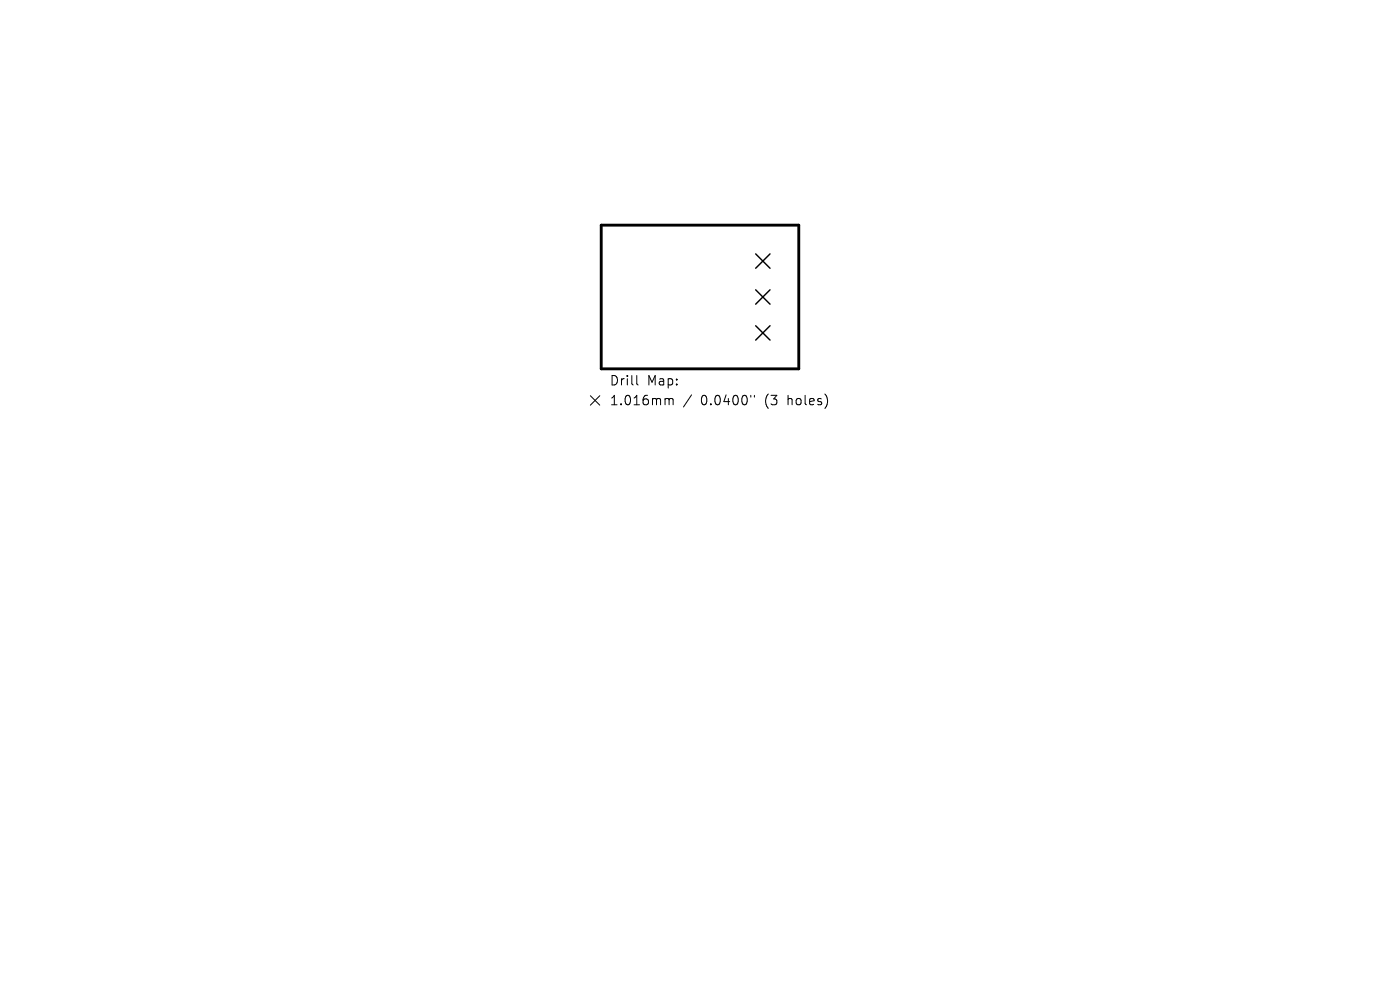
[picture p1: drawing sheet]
<svg xmlns="http://www.w3.org/2000/svg" width="297mm" height="210mm" viewBox="0 0 297 210" stroke-linecap="round" stroke-linejoin="round" font-family="sans-serif">
<defs><g id="words">
<g font-size="2.8">
<text x="129.2" y="82">Drill</text>
<text x="137.3" y="82">Map:</text>
<text x="129.2" y="86.2">1.016mm</text>
<text x="148.7" y="86.2">0.0400&quot;</text>
<text x="162.4" y="86.2">(3</text>
<text x="167.4" y="86.2">holes)</text>
</g>
</g></defs>
<path d="M127.5 47.8h42v30.4h-42z" fill="none" stroke="#000" stroke-width=".61"/>
<path d="M160.3 53.9l3.1 3M163.4 53.9l-3.1 3M160.3 61.5l3.1 3M160.3 69.1l3.1 3M163.4 61.5l-3.1 3M163.4 69.1l-3.1 3" fill="none" stroke="#000" stroke-width=".3"/>
<path d="M135.1 79.7v1.7l.3 .3M125.2 83.9l2 2M127.2 83.9l-2 2M141.4 84.5h.3l.2 .3M141.9 84.8l.3-.3 .5 .1 .1 1.3M141.9 84.8v1.1M146.7 83.8l-1.7 2.5M159.3 83.9v.3M160 83.9v.3" fill="none" stroke="#000" stroke-width=".21"/>
<use href="#words"/>
</svg>
